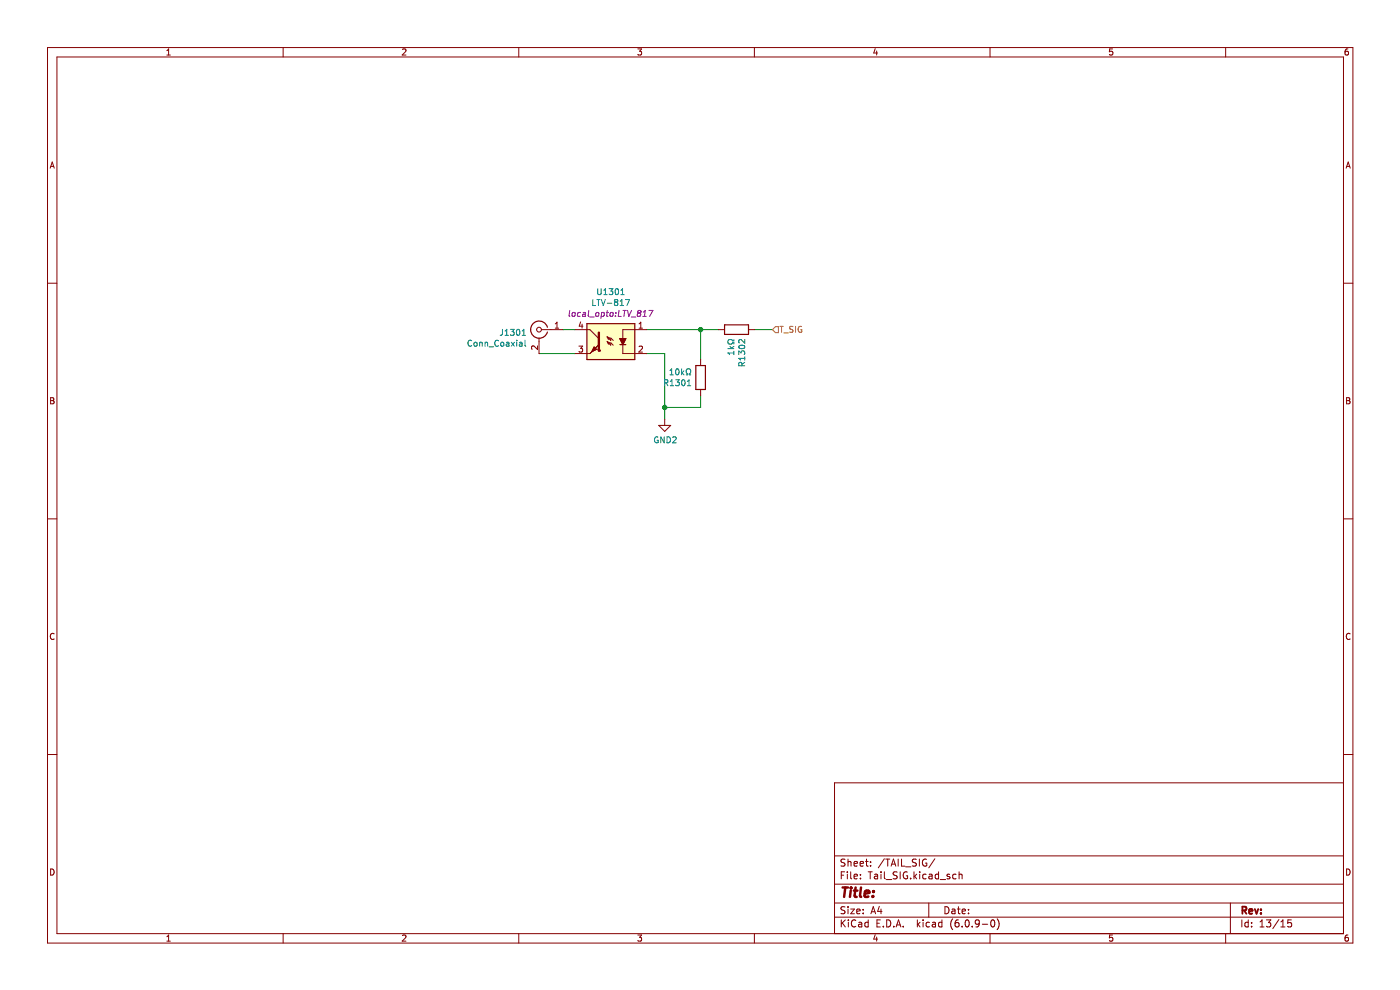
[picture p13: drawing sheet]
<svg xmlns="http://www.w3.org/2000/svg" width="297mm" height="210mm" viewBox="0 0 297 210" stroke-linecap="round" stroke-linejoin="round" font-family="sans-serif">
<path d="M.1 .1h296.9v209.9h-296.9z" fill-rule="evenodd" fill="#fff" stroke="#fff" stroke-width=".21"/>
<g fill="none" stroke="#840000" stroke-width=".21">
<path d="M10.1 10.1h276.9v189.9h-276.9zM12.1 12.1h272.9v185.9h-272.9zM35.4 11.7h.7M35.4 10.7l.4-.3v1.3M60.1 10.1v2M85.4 10.5l.5-.1 .2 .3-.8 1h.8M110.1 10.1v2M135.3 10.4h.8l-.4 .5 .4 .1v.6l-.2 .1-.6-.1M160 10.1v2M185.7 10.3l-.3 .9h.8M186 10.8v.9M210 10.1v2"/>
<path d="M236 10.4h-.6l-.1 .6 .7-.1v.7l-.2 .1-.5-.1M260 10.1v2M286 10.4h-.4l-.2 .3-.1 .7 .3 .3 .4-.1v-.7h-.4l-.3 .2M10.6 35.7l.5-1.3 .4 1.3M10.8 35.3h.6M285.6 35.7l.4-1.3 .4 1.3M285.7 35.3h.6M10.1 60.1h2M114 73.4v.8l-.9-.8-.3 .2 .1 .5M114.4 71.7v3.3M114.9 69.9h4.5M117.8 69.6h.7"/>
<path d="M117.8 68.7l.4-.4v1.3M124.5 69.9h.6l1.9 1.9M127 73.1l-1.9 1.9h-.6M132.1 73.1v1.9h2.6M134.7 69.9h-2.6v1.9M285 60.1h2M10.7 84.4h.5l.2 .2-.2 .4 .2 .1 .1 .3-.3 .3h-.5zM10.7 85h.5M285.7 84.4h.4l.3 .2-.3 .4 .3 .1v.3l-.2 .3h-.5zM285.7 85h.4M10.1 110.1h2M285 110.1h2"/>
<path d="M11.5 134.5a.58 .58 0 0 0-.8 .5 .58 .58 0 0 0 .8 .5M286.4 134.5a.58 .58 0 0 0-.8 .5 .58 .58 0 0 0 .8 .5M10.1 160.1h2M285 166.1h-108v31.9M285 160.1h2M10.7 184.3a.66 .66 0 0 1 .8 .7 .66 .66 0 0 1-.8 .6zM35.4 198.7l.4-.4v1.3M35.4 199.6h.7M60.1 198v2M85.4 198.5l.5-.2 .2 .4-.8 .9h.8M110.1 198v2M135.3 198.3h.8l-.4 .5 .4 .2v.5l-.2 .1-.6-.1"/>
<path d="M160 198v2M177 194.5h108M177 191.5h108M177 187.6h108M177 181.6h108M178.5 185.6h.5M178.5 195.1v1.5M178.7 195.8l.6 .8M179.2 184.9h-.7v1.5M179.3 192.4l-.6-.1-.2 .2v.4l.6 .3 .2 .3-.3 .3h-.6M179.3 182.3l-.6-.1-.2 .2v.4l.6 .3 .2 .3-.3 .3h-.6M179.3 195.1l-.8 .9"/>
<path d="M179.8 184.9v.2M179.8 185.4v1M179.9 182.2v1.5M179.9 192.3v.2M179.9 192.8v1M179.9 182.9l.2-.2 .4 .1v.9M180 195.1v.2M180 195.6v1M180.5 192.8h.8l-.8 1h.8M180.5 184.9v1.3l.2 .2M181.2 185.9l.7-.1-.1-.3-.4-.1-.2 .2 .1 .8h.5M181.2 183.2l.7-.1-.1-.3-.4-.1-.2 .2 .1 .8h.5"/>
<path d="M181.5 195.3a.71 .71 0 0 0-.9 .5 .71 .71 0 0 0 .7 .8l.2-.1M181.8 193.3l.7-.1-.1-.3-.4-.1-.2 .2v.8h.6M182.2 195.7h.6v.9M182.5 183.2l.7-.1-.1-.3-.4-.1-.2 .2v.8h.6M182.5 186.3v.1M182.5 185.5v.1M182.8 196l-.5 .1-.2 .2 .2 .3h.5M183.1 193.7v.1M183.1 192.9v.1M183.6 182.7h.6M183.8 182.2v1.3l.4 .2M184.2 195.7l-.4-.1-.3 .3 .1 .7h.6"/>
<path d="M184.2 195.1v1.5M184.2 184.9h.8M184.6 184.9v1.5M184.7 183.6v.1M184.7 182.8v.1M184.8 193.8l.5-1.5 .5 1.5M184.9 193.4h.7M185.5 185.5h.6l.1 .9M185.7 198.3l-.3 .9h.8M186 198.8v.8M186 195.8h.5M186.2 185.8l-.5 .1-.2 .2 .2 .3h.5"/>
<path d="M186.5 192.3l-.3 1h.9M186.8 195.1h-.8v1.5h.8M186.9 184.9v.2M186.9 185.4v1M186.9 192.8v1M187.4 196.5v.1M187.6 184.9v1.3l.2 .2M187.6 182.2l-1.3 1.9M187.9 182.2h.9M188 186.6h1.2M188.1 195.1a.76 .76 0 0 1 .9 .8 .76 .76 0 0 1-.9 .7zM188.3 182.2v1.5"/>
<path d="M189 183.7l.5-1.5 .5 1.5M189.2 183.3h.7M189.6 196.5v.1M190.1 196.6l.5-1.5 .5 1.5M190.3 196.2h.7M190.3 185l-.5-.1-.3 .2v.4l.7 .3 .1 .3-.3 .3h-.5M190.5 182.2v1.5M191 184.9v1.5M191.3 182.2v1.5h.7M191.6 196.5v.1M192.1 183.9h1.2M192.5 185a.7 .7 0 0 0-.9 .7 .7 .7 0 0 0 .9 .7v-.6h-.2"/>
<path d="M193.2 186.3v.1M193.9 184.9v1.5M194 185.9l.5 .5M194.4 182.3l-.6-.1-.2 .2v.4l.7 .3 .1 .3-.3 .3h-.6M194.5 185.4l-.6 .6M194.6 195.1v1.5M194.8 196.1l.4 .5M195 182.2v1.5M195.1 184.9v.2M195.1 185.4v1M195.2 195.6l-.6 .6M195.8 195.1v.2"/>
<path d="M195.8 195.6v1M196.5 185.5l-.5-.1-.2 .3 .1 .7h.6M196.5 182.3a.7 .7 0 0 0-.8 .7 .7 .7 0 0 0 .8 .7l.1-.6h-.3M197 191.5v3M197.1 185.5h.6l.1 .9M197.2 195.7l-.4-.1-.3 .3 .1 .7h.6M197.8 185.8l-.5 .1-.3 .2 .3 .3h.5M197.8 195.7h.6l.1 .9M198.3 182.2l-1.3 1.9M198.5 196l-.5 .1-.2 .2 .2 .3h.5M199.1 185.5l-.4-.1-.3 .3 .1 .7h.6M199.1 184.9v1.5"/>
<path d="M199.5 186.6h1.1M199.8 195.7l-.4-.1-.3 .3 .2 .7h.5M199.8 195.1v1.5M200.5 192.3a.76 .76 0 0 1 .8 .8 .76 .76 0 0 1-.8 .7zM201.5 185.5l-.4-.1-.2 .2 .1 .3 .5 .1v.4h-.6M202 192.9h.5l.1 .9M202.1 194.9a1.72 1.72 0 0 0 0 2.3M202.6 193.2l-.5 .1-.2 .2 .2 .3h.5M202.8 185.5l-.4-.1-.3 .3 .2 .7h.5M203.1 192.8h.6M203.3 192.3v1.3l.4 .2M203.3 195.1l-.4 .1a1.01 1.01 0 0 0 0 1.4l.5-.1 .1-.5-.3-.3-.4 .1-.2 .2"/>
<path d="M203.5 185.6l.2-.2 .3 .1 .1 .9M203.5 184.9v1.5M204.1 193.3l.7-.1-.1-.3-.4-.1-.2 .2 .1 .8h.5M204.1 196.5v.1M204.9 195.3l.2-.2a.8 .8 0 0 1 .5 .8 .8 .8 0 0 1-.5 .7l-.4-.5zM205.5 193.7v.1M205.5 192.9v.1M206.2 196.5v.1M207.7 195.8l-.2 .3-.5-.1-.1-.2v-.4l.3-.3h.3l.2 .3a1 1 0 0 1-.4 1.2h-.3M208.4 196.1h1.1M210 198v2M210.3 195.3l.2-.2a.8 .8 0 0 1 .6 .8 .8 .8 0 0 1-.6 .7l-.3-.5z"/>
<path d="M211.5 194.9a1.72 1.72 0 0 1 0 2.3M236 198.3h-.6l-.1 .7 .7-.1v.6l-.2 .1-.5-.1M260 198v2M261 191.5v6.5M263.4 195.1v1.5M264.8 195.7l-.4-.1-.3 .3 .1 .7h.6M264.8 195.1v1.5M265.5 196.5v.1M265.5 195.7v.1M267.3 196.6h.9M267.3 195.6l.4-.5v1.5M268.7 195.1h.9l-.5 .6 .4 .1v.7l-.2 .1-.6-.1"/>
<path d="M271.3 195.1l-1.3 1.9M271.7 196.6h.9M271.7 195.6l.5-.5v1.5M273.9 195.1h-.7v.7l.2-.1 .5 .1 .1 .2-.1 .5-.2 .1-.5-.1M285.7 184.3a.66 .66 0 0 1 .7 .7 .66 .66 0 0 1-.7 .6zM286 198.3l-.4 .1-.2 .2-.1 .8 .3 .2 .4-.1v-.6l-.4-.1-.3 .3"/>
<circle cx="114.4" cy="69.9" r=".51"/>
</g>
<path d="M263.6 193.1l.7-.1 .1-.2v-.3l-.8-.2v1.5M263.9 193.1l.5 .7M265 193.3l.7-.1-.1-.3-.4-.1-.2 .2 .1 .8h.5M266.2 192.8l.4 1 .3-1M267.5 193.7v.1M267.5 192.9v.1" fill="none" stroke="#840000" stroke-width=".39"/>
<path d="M178.7 188.3h1.2M179.3 188.3l-.2 2M180.5 188.9l-.2 1.4M180.6 188.3l-.1 .1M181.1 188.9h.8M181.5 188.3l-.2 1.7 .1 .2 .3 .1M182.7 188.3l-.3 1.7 .3 .3M183.4 189.6l1-.2v-.4l-.6-.1-.3 .3v1h.7M185.2 190.1v.2M185.3 189v.2" fill="none" stroke="#840000" stroke-width=".52"/>
<path d="M124.5 68.7h10.2v7.6h-10.2z" fill-rule="evenodd" fill="#ffffc2" stroke="#ffffc2" stroke-width=".25"/>
<path d="M114.4 75h7.6M119.4 69.9h2.6M137.2 75h3.8v14M137.2 69.9h15.2M148.6 69.9v6.4M160.1 69.9h3.8M148.6 83.9v2.5h-7.6" fill="none" stroke="#008400" stroke-width=".21"/>
<path d="M164.5 69.3h.6v1.3h-.6l-.6-.7zM165.4 69.2h.8M165.8 69.2v1.3M166.3 70.6h1M168.2 69.3h-.6v.4l.5 .3 .1 .3-.2 .2-.5-.1M168.8 69.2v1.3M170 69.3a.58 .58 0 0 0-.7 .6 .58 .58 0 0 0 .8 .5v-.4h-.2" fill="none" stroke="#848400" stroke-width=".21"/>
<path d="M116.1 69.4a1.81 1.81 0 0 0-2.8-1 1.81 1.81 0 0 0 0 3 1.81 1.81 0 0 0 2.8-1M124.5 68.7h10.2v7.6h-10.2zM131.5 73.1h1.3" fill="none" stroke="#840000" stroke-width=".25"/>
<g fill="none" stroke="#008484" stroke-width=".21">
<path d="M100.1 72.3a.56 .56 0 0 0-.8 .5 .56 .56 0 0 0 .8 .5M100.6 72.7l.2-.1 .4 .1-.1 .7-.5-.1zM101.8 72.7h.4l.1 .7M101.8 72.6v.8M102.9 72.7h.5l.1 .7M102.9 72.6v.8M103.8 73.6h.9M105.7 72.3a.56 .56 0 0 0-.7 .5 .56 .56 0 0 0 .7 .5M106.3 72.7l.2-.1 .3 .1v.7l-.5-.1zM106.6 69.9l-.1 1.1-.4 .1M107.1 70.2l.4-.3v1.2M107.1 71.1h.8"/>
<path d="M107.4 72.7h.5l.1 .7M108 72.9l-.6 .2 .2 .3h.4M108.3 69.9h.8l-.5 .4 .4 .2v.5l-.2 .1-.5-.1M108.5 72.6l.6 .8M109.1 72.6l-.6 .8M109.6 72.2v.1M109.6 72.6v.8M109.7 70l.2-.1a.68 .68 0 0 1 .4 .6 .68 .68 0 0 1-.4 .6l-.3-.5zM110.2 72.7h.5l.1 .7M110.8 71.1h.7M110.8 70.2l.3-.3v1.2M110.8 72.9l-.6 .2 .1 .3h.5"/>
<path d="M111.4 72.2v1.1l.2 .1"/>
</g>
<path d="M127 70.6v3.8" fill="none" stroke="#840000" stroke-width=".51"/>
<circle cx="127" cy="74.4" r=".25" fill="#840000"/>
<g fill="#840000" stroke="#840000" stroke-width=".21">
<path d="M131.5 71.8h1.3l-.7 1.3z"/>
<path d="M126 73.6l.5 .5-1 .5z" fill-rule="evenodd"/>
</g>
<path d="M131.5 71.8h1.3l-.7 1.3zM147.6 77.5h2v5.1h-2zM153.7 68.9h5.1v2h-5.1z" fill="none" stroke="#840000" stroke-width=".25"/>
<g fill="none" stroke="#840000" stroke-width=".21">
<path d="M122 69.9h2.5M122 75h2.5M122.8 73.4h.8l-.4 .5 .3 .1v.6l-.1 .1-.6-.1M123.2 68.3l-.3 .9h.8M123.5 68.8v.8M126 73.6l.5 .5-1 .5zM126.5 74.1h.1M128.8 71.4l.8 .8v-.5l.5 .5M128.8 72.5l.8 .7v-.5l.5 .5M128.8 71.4l.5 .3-.2 .3zM128.8 72.5l.5 .2-.2 .3zM134.7 69.9h2.5"/>
<path d="M134.7 75h2.5M135.6 69.6h.7M135.6 68.7l.3-.4v1.3M135.6 73.5l.5-.1 .2 .4-.8 .9h.8M148.6 76.3v1.2M152.4 69.9h1.3M158.8 69.9h1.3M139.7 90.2h2.6l-1.3 1.3zM141 89v1.2M148.6 82.6v1.3"/>
</g>
<g fill="none" stroke="#008484" stroke-width=".21">
<path d="M125.7 63.5v1.3h.7M126.6 63.5h.7M126.8 61.2v1.1l.2 .2h.3l.2-.2v-1.1M127 63.5v1.3M127.6 63.5l.4 1.3 .4-1.3M128.1 62.5h.7M128.1 61.6l.3-.4v1.3M128.8 64.3h1M129.2 61.2h.8l-.4 .5 .4 .1v.6l-.2 .1-.6-.1M130.6 64.1l-.3 .2v.3l.3 .2h.2l.3-.2-.1-.4-.2-.1M130.6 64.1l-.3-.3 .3-.3h.2l.3 .3-.3 .3M130.6 64.1h.2"/>
<path d="M130.6 61.3l.2-.1a.68 .68 0 0 1 .4 .7 .68 .68 0 0 1-.4 .6l-.3-.5zM131.6 64.8h.7M131.6 63.9l.3-.4v1.3M131.7 62.5h.7M131.7 61.6l.4-.4v1.3M132.7 63.5h.8l-.5 1.3M142.1 79.5h.7M142.1 78.6l.4-.4v1.3M143.5 78.4l.1-.2a.68 .68 0 0 1 .5 .7 .68 .68 0 0 1-.5 .6l-.3-.5zM144.6 78.2v1.3M144.7 79l.4 .5M145.1 78.7l-.5 .4"/>
<path d="M145.6 79.5h.3v-.2a.54 .54 0 0 1-.3-.8 .54 .54 0 0 1 .8-.2l.1 .6-.3 .4v.2h.3M154.4 74h1.3M154.8 73.5l.5 .5M155.7 72v.3h-.3a.54 .54 0 0 0-.7-.2 .54 .54 0 0 0-.2 .7l.6 .2 .3-.3h.3v.3M155.7 74.5v.7M155.7 74.9h-1.3l.4 .3M155.7 73.5l-.5 .3M156.7 75.2v-.8l.5 .5 .1-.4h.6l.1 .2-.1 .5M156.8 73.4a.61 .61 0 0 1 .7-.2 .61 .61 0 0 1 .4 .6 .75 .75 0 0 1-1.2-.3zM157.4 77.6l-.1-.6-.5-.1-.1 .7h1.3M158 76.9l-.6 .4M158 72v.8l-.9-.8-.4 .3 .1 .4"/>
<path d="M158 75.6v.8M158 76h-1.3l.4 .4M139.6 92.7a.58 .58 0 0 0-.8 .6 .58 .58 0 0 0 .8 .5v-.4h-.2M140.9 92.7v1.2l-.7-1.2v1.2M141 81.2h.6v-.5l-.6-.1v1.2M141.3 81.2l.4 .6M141.5 92.7a.64 .64 0 0 1 .7 .6 .64 .64 0 0 1-.7 .6zM142.2 81.8h.7M142.2 80.9l.3-.3v1.2M142.7 92.8l.5-.1 .2 .3-.7 .9h.7M143.3 80.6h.8l-.4 .4 .4 .2v.5l-.2 .1-.6-.1M144.7 80.7l.2-.1a.68 .68 0 0 1 .4 .6 .68 .68 0 0 1-.4 .6l-.3-.5z"/>
<path d="M145.8 81.8h.7M145.8 80.9l.4-.3v1.2"/>
</g>
<g fill="none" stroke="#840084" stroke-width=".21">
<path d="M120.9 65.9l-.2 1 .2 .2M121.5 66.4l.2-.1 .3 .1-.1 .7-.5-.1zM123.2 66.3h-.5l-.2 .6 .2 .2h.4M123.7 66.3h.5l-.1 .8M124.2 66.6l-.5 .1-.1 .2 .1 .2h.5M124.9 65.9l-.1 1 .1 .2M125.1 67.2h1M126.5 66.4l.2-.1 .3 .1-.1 .7-.5-.1zM127.6 66.3h.5l.1 .6-.3 .2h-.4M127.6 66.3l-.1 1.2M128.6 66.3h.5M128.8 65.9l-.1 1 .3 .2"/>
<path d="M129.5 66.4l.2-.1 .3 .1-.1 .7-.5-.1zM130.6 67v.1M130.7 66.3l-.1 .2M131.3 65.9l-.1 1.2h.6M132.2 65.9h.7M132.5 65.9l-.1 1.2M133.1 65.9l.3 1.2 .6-1.2M133.9 67.2h1M135.5 66.4l-.3 .2 .1 .5a.41 .41 0 0 0 .5-.1 .41 .41 0 0 0 0-.5l-.1-.1M135.5 66.4l-.2-.3 .5-.2 .2 .2-.3 .3M135.5 66.4h.2M136.4 67.1h.7"/>
<path d="M136.5 66.2l.4-.3-.2 1.2M137.7 65.9h.8l-.7 1.2"/>
</g>
<g fill="#008400" stroke="#008400" stroke-width=".21">
<circle cx="141" cy="86.4" r=".46"/>
<circle cx="148.6" cy="69.9" r=".46"/>
</g>
</svg>
